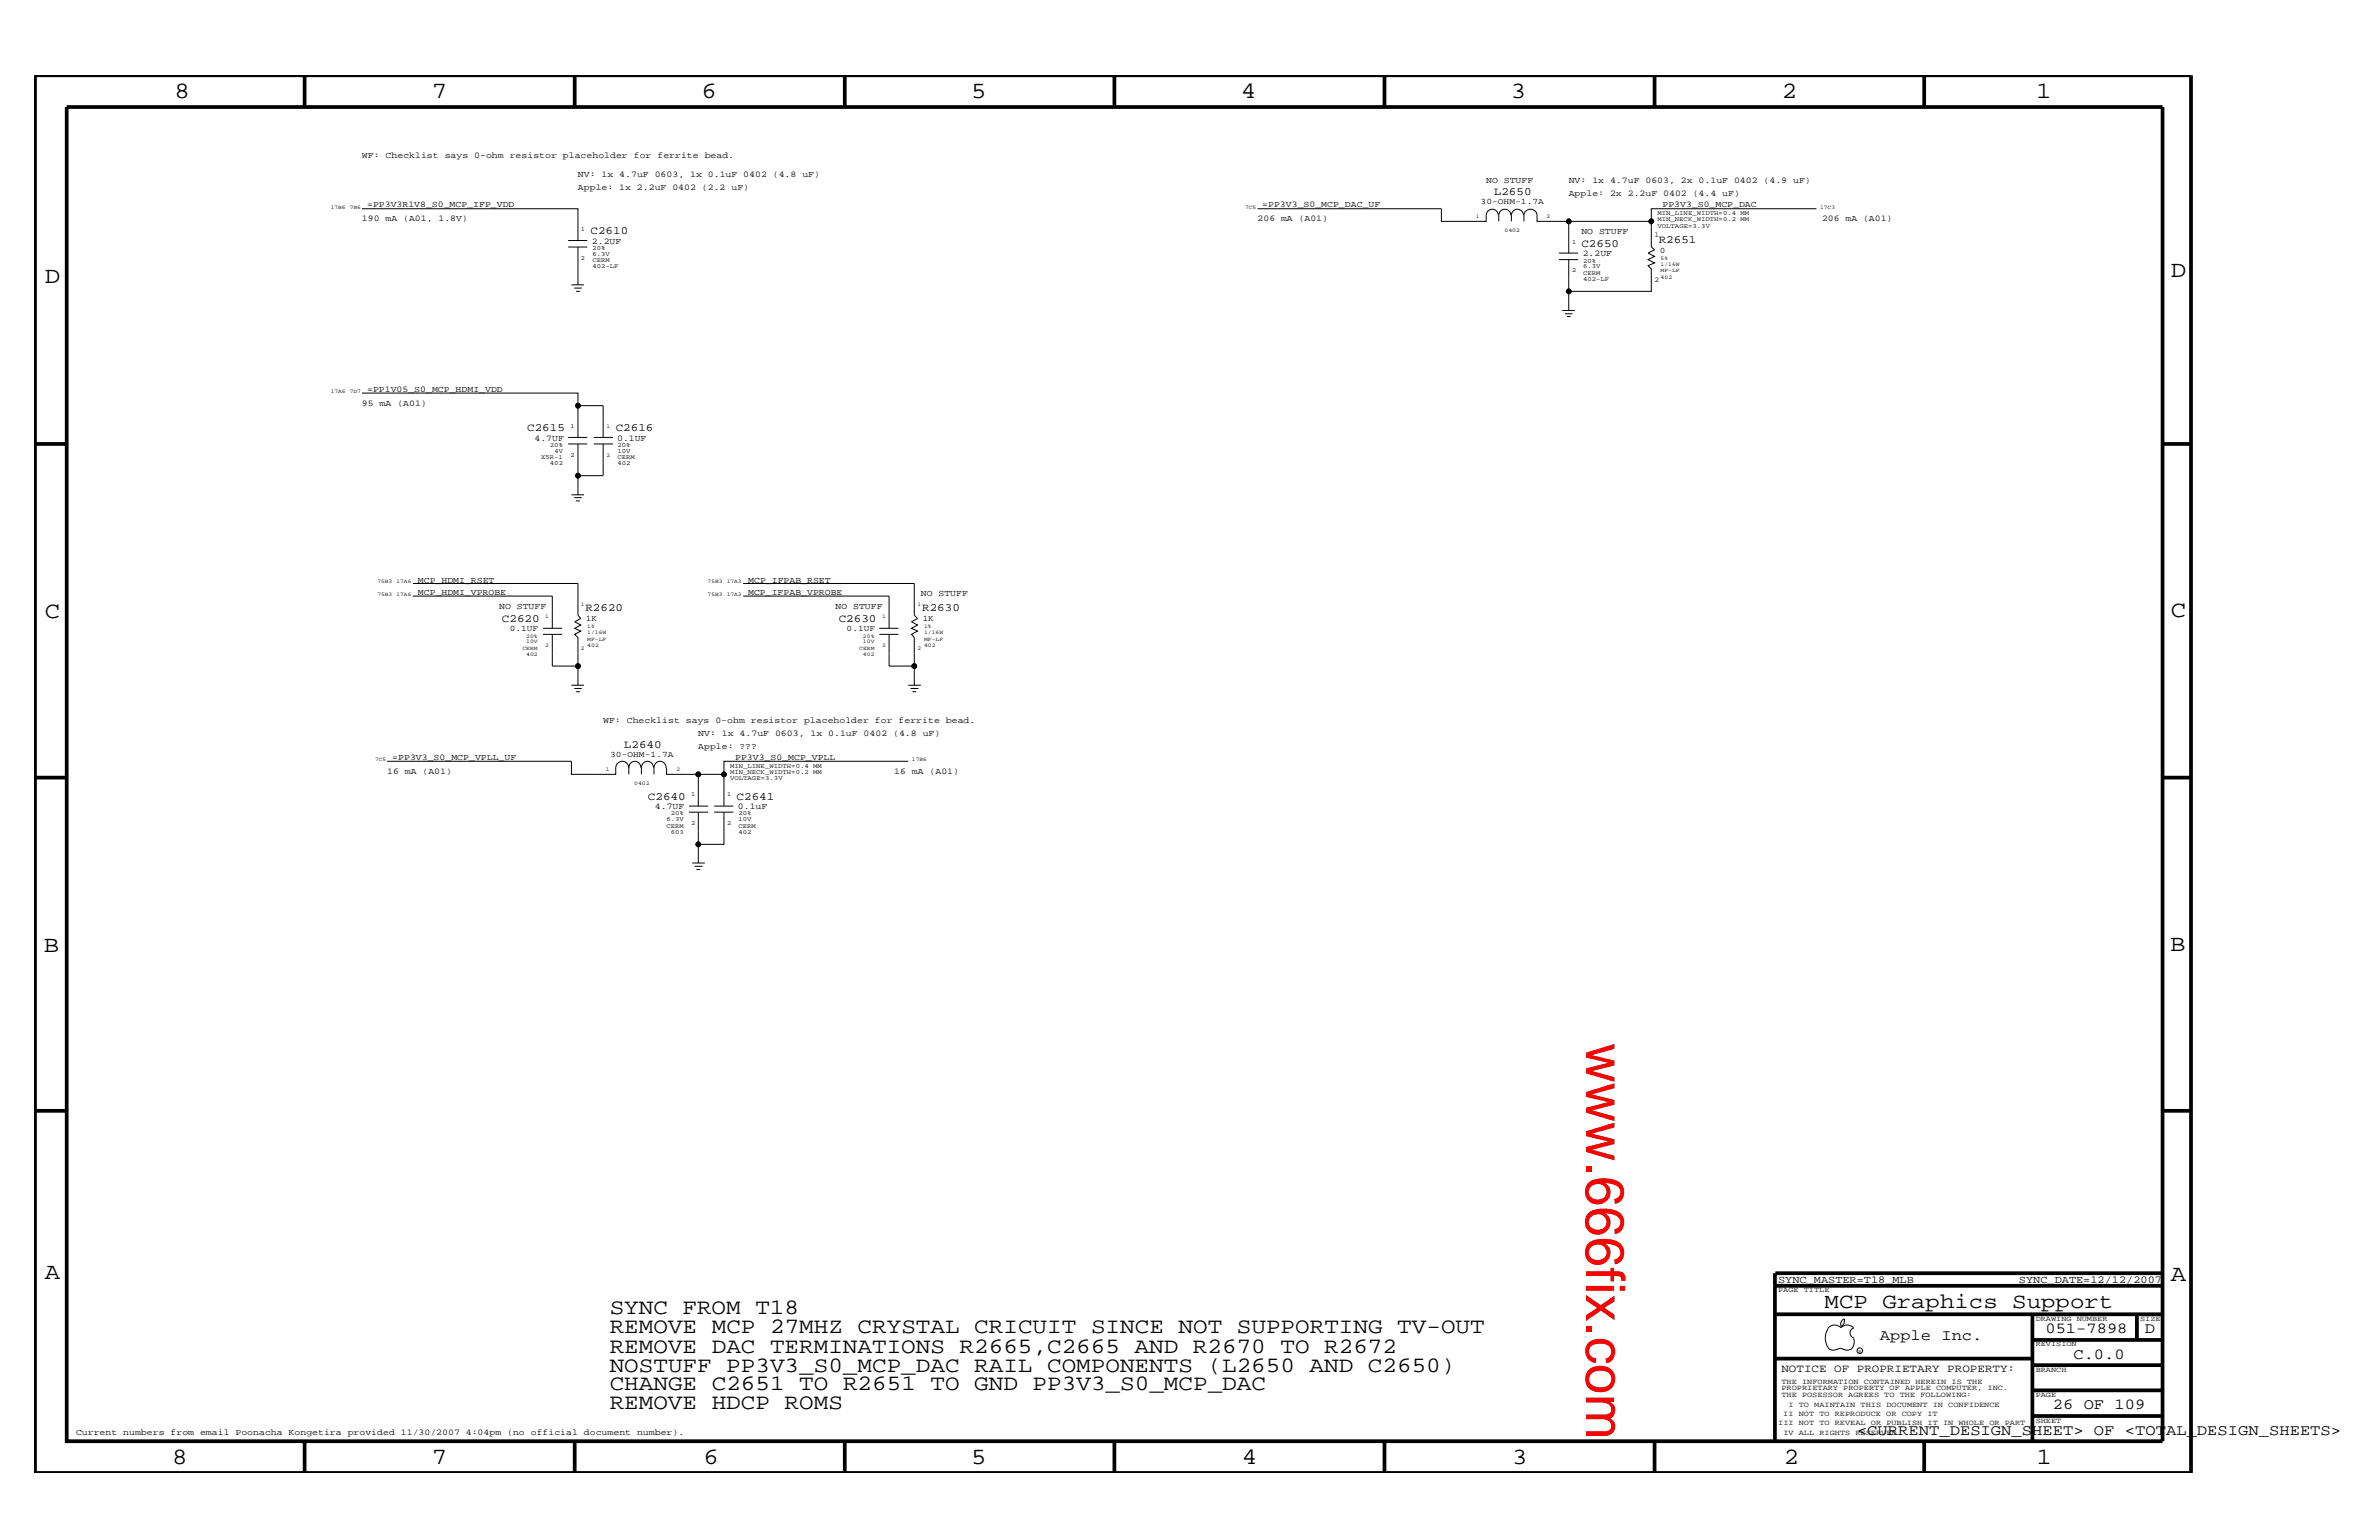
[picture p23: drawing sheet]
<svg xmlns="http://www.w3.org/2000/svg" width="432mm" height="279mm" viewBox="0 0 432 279" stroke-linecap="round" stroke-linejoin="round" font-family="sans-serif">
<defs><g id="words">
<text font-size="9.9" fill="#f00" x="287.9" y="189.3" transform="rotate(90 287.9 189.3)">www.666fix.com</text>
<g font-size="4.2">
<text x="31.7" y="17.8">8</text>
<text x="78.4" y="17.8">7</text>
<text x="127.3" y="17.8">6</text>
<text x="176.3" y="17.8">5</text>
<text x="225.2" y="17.8">4</text>
<text x="274.2" y="17.8">3</text>
<text x="323.4" y="17.8">2</text>
<text x="369.6" y="17.8">1</text>
<text x="8.1" y="51.3">D</text>
<text x="394" y="50.3">D</text>
<text x="8.1" y="112.1">C</text>
<text x="394" y="111.9">C</text>
<text x="8" y="172.7">B</text>
<text x="393.9" y="172.5">B</text>
<text x="8.1" y="232">A</text>
<text x="394" y="232.4">A</text>
<text x="31.2" y="265.6">8</text>
<text x="78.4" y="265.6">7</text>
<text x="127.7" y="265.6">6</text>
<text x="176.3" y="265.6">5</text>
<text x="225.4" y="265.6">4</text>
<text x="274.5" y="265.6">3</text>
<text x="323.8" y="265.6">2</text>
<text x="369.7" y="265.6">1</text>
</g>
<g font-size="4">
<text x="110.7" y="238.4">SYNC FROM T18</text>
<text x="110.7" y="241.9">REMOVE MCP 27MHZ CRYSTAL CRICUIT SINCE NOT SUPPORTING TV-OUT</text>
<text x="110.7" y="245.4">REMOVE DAC TERMINATIONS R2665,C2665 AND R2670 TO R2672</text>
<text x="110.7" y="248.9">NOSTUFF PP3V3_S0_MCP_DAC RAIL COMPONENTS (L2650 AND C2650)</text>
<text x="110.7" y="252.3">CHANGE C2651 TO R2651 TO GND PP3V3_S0_MCP_DAC</text>
<text x="110.7" y="255.7">REMOVE HDCP ROMS</text>
</g>
<text font-size="3.9" x="331.2" y="237.3">MCP Graphics Support</text>
<g font-size="2.8">
<text x="341.2" y="243.1">Apple Inc.</text>
<text x="371.3" y="241.9">051-7898</text>
<text x="389.3" y="241.9">D</text>
<text x="376.3" y="246.5">C.0.0</text>
<text x="372.6" y="255.7">26 OF 109</text>
<text x="337.1" y="260.4">&lt;CURRENT_DESIGN_SHEET&gt; OF &lt;TOTAL_DESIGN_SHEETS&gt;</text>
</g>
<g font-size="2">
<text x="271.1" y="35.4">L2650</text>
<text x="107.2" y="42.4">C2610</text>
<text x="287" y="44.8">C2650</text>
<text x="301.1" y="44.1">R2651</text>
<text x="95.7" y="78.2">C2615</text>
<text x="111.8" y="78.2">C2616</text>
<text x="91.1" y="112.8">C2620</text>
<text x="106.3" y="110.9">R2620</text>
<text x="152.2" y="112.8">C2630</text>
<text x="167.4" y="110.9">R2630</text>
<text x="113.2" y="135.7">L2640</text>
<text x="117.6" y="145.1">C2640</text>
<text x="133.7" y="145.1">C2641</text>
<text x="323.3" y="248.9">NOTICE OF PROPRIETARY PROPERTY:</text>
</g>
<g font-size="1.9">
<text x="322.7" y="232.7">SYNC_MASTER=T18_MLB</text>
<text x="366.4" y="232.7">SYNC_DATE=12/12/2007</text>
</g>
<g font-size="1.6">
<text x="65.7" y="28.6">WF: Checklist says 0-ohm resistor placeholder for ferrite bead.</text>
<text x="104.9" y="34.4">Apple: 1x 2.2uF 0402 (2.2 uF)</text>
<text x="104.9" y="32.1">NV: 1x 4.7uF 0603, 1x 0.1uF 0402 (4.8 uF)</text>
<text x="269.7" y="33.2">NO STUFF</text>
<text x="284.7" y="33.2">NV: 1x 4.7uF 0603, 2x 0.1uF 0402 (4.9 uF)</text>
<text x="284.7" y="35.6">Apple: 2x 2.2uF 0402 (4.4 uF)</text>
<text x="65.7" y="40.2">190 mA (A01, 1.8V)</text>
<text x="66.6" y="37.6">=PP3V3R1V8_S0_MCP_IFP_VDD</text>
<text x="228.3" y="40.2">206 mA (A01)</text>
<text x="229.1" y="37.6">=PP3V3_S0_MCP_DAC_UF</text>
<text x="301.8" y="37.6">PP3V3_S0_MCP_DAC</text>
<text x="330.7" y="40.2">206 mA (A01)</text>
<text x="107.4" y="44.2">2.2UF</text>
<text x="287" y="42.4">NO STUFF</text>
<text x="287.3" y="46.5">2.2UF</text>
<text x="66.6" y="71.1">=PP1V05_S0_MCP_HDMI_VDD</text>
<text x="65.7" y="73.6">95 mA (A01)</text>
<text x="97" y="80">4.7UF</text>
<text x="112" y="80">0.1UF</text>
<text x="75.9" y="108">MCP_HDMI_VPROBE</text>
<text x="75.9" y="105.7">MCP_HDMI_RSET</text>
<text x="135.8" y="108">MCP_IFPAB_VPROBE</text>
<text x="135.8" y="105.7">MCP_IFPAB_RSET</text>
<text x="90.6" y="110.5">NO STUFF</text>
<text x="151.6" y="110.5">NO STUFF</text>
<text x="167.1" y="108.1">NO STUFF</text>
<text x="109.5" y="131.3">WF: Checklist says 0-ohm resistor placeholder for ferrite bead.</text>
<text x="71.2" y="138">=PP3V3_S0_MCP_VPLL_UF</text>
<text x="126.7" y="135.8">Apple: ???</text>
<text x="126.7" y="133.5">NV: 1x 4.7uF 0603, 1x 0.1uF 0402 (4.8 uF)</text>
<text x="133.4" y="138">PP3V3_S0_MCP_VPLL</text>
<text x="70.3" y="140.5">16 mA (A01)</text>
<text x="162.3" y="140.5">16 mA (A01)</text>
<text x="118.9" y="146.8">4.7UF</text>
<text x="133.9" y="146.8">0.1uF</text>
<text x="13.8" y="260.4">Current numbers from email Poonacha Kongetira provided 11/30/2007 4:04pm (no official document number).</text>
</g>
<g font-size="1.5">
<text x="268.7" y="37">30-OHM-1.7A</text>
<text x="301.2" y="45.8">0</text>
<text x="106.3" y="112.7">1K</text>
<text x="167.5" y="112.7">1K</text>
<text x="92.5" y="114.5">0.1UF</text>
<text x="153.7" y="114.5">0.1UF</text>
<text x="110.7" y="137.4">30-OHM-1.7A</text>
</g>
<g font-size="1.4">
<text x="300.3" y="43">1</text>
<text x="300.3" y="51.1">2</text>
<text x="322.7" y="234.4">PAGE TITLE</text>
<text x="369.5" y="239.6">DRAWING NUMBER</text>
<text x="388.5" y="239.6">SIZE</text>
<text x="369.5" y="244.2">REVISION</text>
<text x="323.3" y="251.1">THE INFORMATION CONTAINED HEREIN IS THE</text>
<text x="369.5" y="248.9">BRANCH</text>
<text x="323.3" y="253.4">THE POSESSOR AGREES TO THE FOLLOWING:</text>
<text x="323.3" y="252.3">PROPRIETARY PROPERTY OF APPLE COMPUTER, INC.</text>
<text x="323.7" y="256.9">II NOT TO REPRODUCE OR COPY IT</text>
<text x="324.6" y="255.2">I TO MAINTAIN THIS DOCUMENT IN CONFIDENCE</text>
<text x="369.5" y="253.4">PAGE</text>
<text x="322.7" y="258.6">III NOT TO REVEAL OR PUBLISH IT IN WHOLE OR PART</text>
<text x="323.7" y="260.4">IV ALL RIGHTS RESERVED</text>
<text x="369.5" y="258.1">SHEET</text>
</g>
<g font-size="1.2">
<text x="105.4" y="41.9">1</text>
<text x="300.8" y="41.3">VOLTAGE=3.3V</text>
<text x="300.8" y="39.1">MIN_LINE_WIDTH=0.4 MM</text>
<text x="300.8" y="40.2">MIN_NECK_WIDTH=0.2 MM</text>
<text x="105.4" y="47.1">2</text>
<text x="107.5" y="47.5">CERM</text>
<text x="107.5" y="45.3">20%</text>
<text x="107.5" y="46.4">6.3V</text>
<text x="285.3" y="44.2">1</text>
<text x="287.4" y="47.7">20%</text>
<text x="107.5" y="48.7">402-LF</text>
<text x="285.3" y="49.4">2</text>
<text x="287.4" y="48.7">6.3V</text>
<text x="287.4" y="51">402-LF</text>
<text x="287.4" y="49.9">CERM</text>
<text x="103.5" y="77.7">1</text>
<text x="98.2" y="83.3">X5R-1</text>
<text x="99.8" y="81.1">20%</text>
<text x="100.7" y="82.2">4V</text>
<text x="103.5" y="82.8">2</text>
<text x="112.1" y="81.1">20%</text>
<text x="112.1" y="83.3">CERM</text>
<text x="112.1" y="82.2">10V</text>
<text x="99.8" y="84.4">402</text>
<text x="112.1" y="84.4">402</text>
<text x="132.5" y="140.5">MIN_NECK_WIDTH=0.2 MM</text>
<text x="132.5" y="141.6">VOLTAGE=3.3V</text>
<text x="132.5" y="139.3">MIN_LINE_WIDTH=0.4 MM</text>
<text x="121" y="149">6.3V</text>
<text x="121.8" y="147.9">20%</text>
<text x="125.5" y="149.7">2</text>
<text x="125.5" y="144.5">1</text>
<text x="132" y="149.7">2</text>
<text x="132" y="144.5">1</text>
<text x="134" y="149">10V</text>
<text x="134" y="147.9">20%</text>
<text x="121" y="150.1">CERM</text>
<text x="121.8" y="151.3">603</text>
<text x="134" y="151.3">402</text>
<text x="134" y="150.1">CERM</text>
</g>
<g font-size="1">
<text x="60" y="37.9">17B6</text>
<text x="63.5" y="37.9">7B6</text>
<text x="226" y="37.9">7C5</text>
<text x="267.9" y="39.6">1</text>
<text x="280.7" y="39.6">2</text>
<text x="330.4" y="37.9">17C3</text>
<text x="273.1" y="42">0402</text>
<text x="301.4" y="47.1">5%</text>
<text x="301.4" y="50.6">402</text>
<text x="301.4" y="48.2">1/16W</text>
<text x="301.4" y="49.4">MF-LF</text>
<text x="60" y="71.3">17A6</text>
<text x="63.5" y="71.3">7D7</text>
<text x="110.1" y="77.7">1</text>
<text x="110.1" y="82.8">2</text>
<text x="68.5" y="105.9">75B3</text>
<text x="72" y="105.9">17A6</text>
<text x="128.4" y="105.9">75B3</text>
<text x="131.9" y="105.9">17A3</text>
<text x="68.5" y="108.1">75B3</text>
<text x="72" y="108.1">17A6</text>
<text x="99" y="112.2">1</text>
<text x="105.4" y="109.9">1</text>
<text x="106.6" y="114">1%</text>
<text x="128.4" y="108.1">75B3</text>
<text x="131.9" y="108.1">17A3</text>
<text x="160.1" y="112.2">1</text>
<text x="166.5" y="109.9">1</text>
<text x="167.7" y="114">1%</text>
<text x="94.8" y="117.9">CERM</text>
<text x="95.5" y="116.7">10V</text>
<text x="95.5" y="115.7">20%</text>
<text x="95.5" y="119">402</text>
<text x="99" y="117.4">2</text>
<text x="105.4" y="118">2</text>
<text x="106.6" y="117.4">402</text>
<text x="106.6" y="115.1">1/16W</text>
<text x="106.6" y="116.3">MF-LF</text>
<text x="156" y="117.9">CERM</text>
<text x="156.6" y="115.7">20%</text>
<text x="156.6" y="119">402</text>
<text x="156.6" y="116.7">10V</text>
<text x="160.1" y="117.4">2</text>
<text x="166.5" y="118">2</text>
<text x="167.7" y="116.3">MF-LF</text>
<text x="167.7" y="115.1">1/16W</text>
<text x="167.7" y="117.4">402</text>
<text x="68.1" y="138.1">7C5</text>
<text x="110" y="139.9">1</text>
<text x="115.1" y="142.4">0402</text>
<text x="122.8" y="139.9">2</text>
<text x="165.5" y="138.1">17B6</text>
</g>
<text font-size=".9" x="337.3" y="245.4">R</text>
</g></defs>
<g fill="none" stroke="#000" stroke-width=".18">
<path d="M65.7 37.9h39.2v5.7M228.3 37.9h33.3v2.3h8.1v-1.1a1.1 1.1 0 0 1 1.1-1.1 1.1 1.1 0 0 1 1.1 1.1M274.2 39.1a1.1 1.1 0 0 0-1.1-1.1 1.1 1.1 0 0 0-1.1 1.1v1.1M276.5 39.1a1.1 1.1 0 0 0-1.1-1.1 1.1 1.1 0 0 0-1.1 1.1v1.1M329.7 37.9h-30v2.3M103.1 44.8h3.5M103.1 43.6h3.5M103.7 51.7h2.3M104.2 52.3h1.4M104.6 52.9h.6M104.9 44.8v6.9M276.6 40.2v-1.1a1.19 1.19 0 0 1 1.2-1.1 1.19 1.19 0 0 1 1.2 1.1v1.1h5.7v5.7"/>
<path d="M283 47.1h3.4M283 45.9h3.4M283.5 56.3h2.3M284.1 56.9h1.3M284.4 57.4h.7M284.7 40.2h15v4.6l.6 .5-1.2 .6 1.2 .6-1.2 .6 1.2 .6-1.2 .5 .6 .6v4.1h-15v-5.8M284.7 52.9v3.4M65.7 71.3h39.2v8.1M103.1 79.4h3.5M104.9 73.6h4.6v5.8M107.8 79.4h3.5M103.1 80.5h3.5"/>
<path d="M103.7 89.8h2.3M104.2 90.3h1.4M104.6 90.9h.6M104.9 80.5v9.3M107.8 80.5h3.5M109.5 80.5v5.8h-4.6M74.9 105.9h30v5.7l.5 .6-1.1 .6 1.1 .6-1.1 .6 1.1 .5-1.1 .6 .6 .6v8.6M74.9 108.1h25.3v5.9M98.6 115.1h3.4M98.6 114h3.4M100.2 115.1v5.7h4.7M134.9 105.9h31v5.7l.6 .6-1.1 .6 1.1 .6-1.1 .6 1.1 .5-1.1 .6 .5 .6v8.6"/>
<path d="M134.9 108.1h26.5v5.9M159.6 115.1h3.5M159.6 114h3.5M161.4 115.1v5.7h4.5M70.3 138.1h33.4v2.4h8.1v-1.2a1.19 1.19 0 0 1 1.1-1.2 1.19 1.19 0 0 1 1.2 1.2M103.7 124.3h2.3M104.2 124.9h1.4M104.6 125.5h.6M114.1 139.3a1.1 1.1 0 0 1 1.1-1.2 1.1 1.1 0 0 1 1.1 1.2M114.1 139.3v1.2M118.6 139.3a1.1 1.1 0 0 0-1.1-1.2 1.1 1.1 0 0 0-1.1 1.2v1.2M120.9 139.3a1.1 1.1 0 0 0-1.1-1.2 1.1 1.1 0 0 0-1.1 1.2v1.2"/>
<path d="M121 139.3v1.2h5.7v5.7M164.8 138.1h-33.4v2.4M164.8 124.3h2.3M165.3 124.9h1.4M165.6 125.5h.7M125.1 147.3h3.4M125.1 146.2h3.4M125.6 156.6h2.3M126.1 157.2h1.4M126.4 157.8h.7M126.7 147.3v5.9h4.7v-5.9M126.7 140.5h4.7v5.7"/>
<path d="M126.7 153.2v3.4M129.6 147.3h3.5M129.6 146.2h3.5M334.7 239.3l.1 .3a1.19 1.19 0 0 1-.6 1.1M334.8 239.3a1.02 1.02 0 0 0-.6 1.3M331.8 240.9a1.61 1.61 0 0 1 2.4 0M331.9 241a3.1 3.1 0 0 0 .2 3.9M332.1 244.8l.6 .2 .7-.2M333.4 244.9l.6-.3 .7 .3M334.1 240.9a1.61 1.61 0 0 1 2.3 0M334.6 244.8l.7 .2 .6-.2M336.4 242.8l.2 .6a1.95 1.95 0 0 1-.6 1.4"/>
<path d="M336.5 240.9a.93 .93 0 0 0-.7 .9 .93 .93 0 0 0 .7 .9"/>
<circle cx="284.7" cy="52.9" r=".42"/>
<circle cx="284.7" cy="40.2" r=".42"/>
<circle cx="299.7" cy="40.2" r=".42"/>
<circle cx="104.9" cy="73.6" r=".42"/>
<circle cx="104.9" cy="86.3" r=".42"/>
<circle cx="104.9" cy="120.8" r=".42"/>
<circle cx="165.9" cy="120.8" r=".42"/>
<circle cx="126.7" cy="140.5" r=".42"/>
<circle cx="126.7" cy="153.2" r=".42"/>
<circle cx="131.4" cy="140.5" r=".42"/>
<circle cx="337.6" cy="245.1" r=".51"/>
</g>
<g fill="none" stroke="#000" stroke-width=".68" stroke-linecap="butt">
<path d="M6.4 13.7h391.3v253.5h-391.3zM12.1 19.4h380.4v242.1h-380.4zM55.3 13.7v5.7M104.3 13.7v5.7M153.3 13.7v5.7M202.3 13.7v5.7M251.3 13.7v5.7M300.3 13.7v5.7M349.3 13.7v5.7M6.4 80.5h5.7M392.5 80.5h5.2M6.4 141.1h5.7"/>
<path d="M392.5 141.1h5.2M6.4 201.5h5.7M392.5 201.5h5.2M322.2 231v30.5M322.2 233.3h70.3M322.2 238.4h70.3M322.2 231h70.3M368.9 238.4v23.1M387.9 238.4v4.7M322.2 246.5h46.7M368.9 256.9h23.6M368.9 252.3h23.6"/>
<path d="M368.9 247.7h23.6M368.9 243.1h23.6M55.3 261.5v5.7M104.3 261.5v5.7M153.3 261.5v5.7M202.3 261.7v5.5M251.3 261.5v5.7M300.3 261.5v5.7M349.3 261.5v5.7"/>
</g>
<g fill="#000">
<circle cx="284.7" cy="52.9" r=".42"/>
<circle cx="284.7" cy="40.2" r=".42"/>
<circle cx="299.7" cy="40.2" r=".42"/>
<circle cx="104.9" cy="73.6" r=".42"/>
<circle cx="104.9" cy="86.3" r=".42"/>
<circle cx="104.9" cy="120.8" r=".42"/>
<circle cx="165.9" cy="120.8" r=".42"/>
<circle cx="126.7" cy="140.5" r=".42"/>
<circle cx="126.7" cy="153.2" r=".42"/>
<circle cx="131.4" cy="140.5" r=".42"/>
</g>
<use href="#words"/>
</svg>
